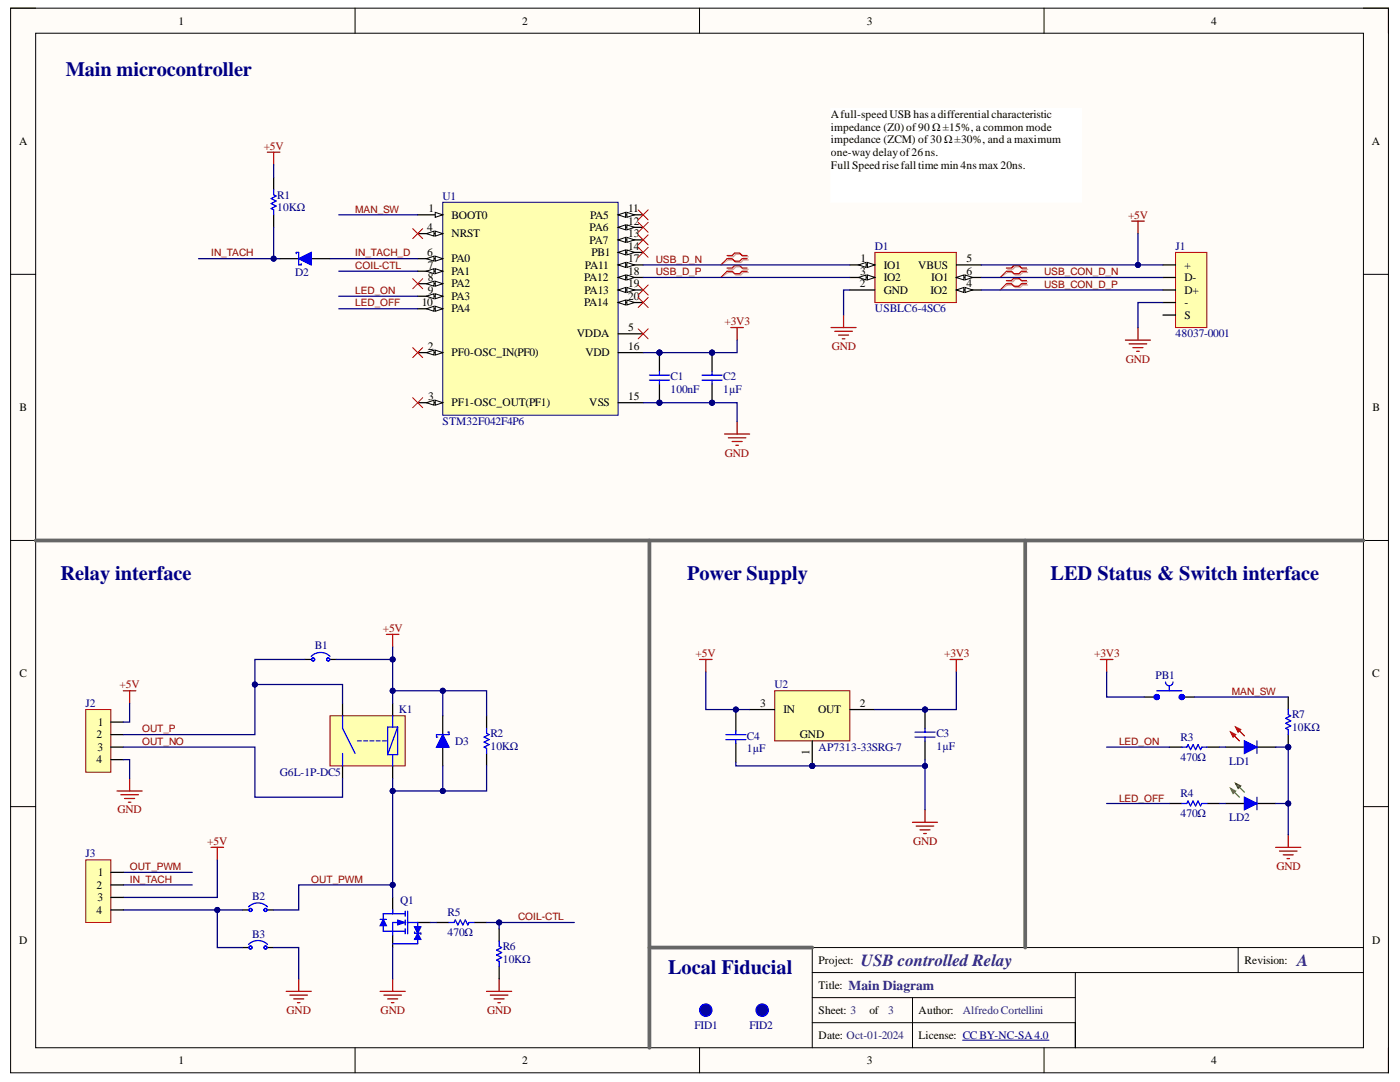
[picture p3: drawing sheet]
<svg xmlns="http://www.w3.org/2000/svg" width="279mm" height="216mm" viewBox="0 0 279 216" stroke-linecap="round" stroke-linejoin="round" font-family="sans-serif">
<defs><g id="words">
<g font-size="4.1" fill="#000080">
<text x="13.1" y="15.2">Main microcontroller</text>
<text x="12.1" y="115.7">Relay interface</text>
<text x="137.1" y="115.7">Power Supply</text>
<text x="209.6" y="115.7">LED Status &amp; Switch interface</text>
<text x="133.3" y="194.4">Local Fiducial</text>
</g>
<g font-size="3.4" fill="#351c75">
<text x="171.8" y="192.8">USB controlled Relay</text>
<text x="258.9" y="192.8">A</text>
</g>
<text font-size="2.7" fill="#351c75" x="169.4" y="197.5">Main Diagram</text>
<g font-size="2.3">
<text x="35.6" y="4.9">1</text>
<text x="104.2" y="4.9">2</text>
<text x="173" y="4.9">3</text>
<text x="241.7" y="4.9">4</text>
<text x="165.8" y="23.6">Afull-speedUSB hasadifferentialcharacteristic</text>
<text x="3.8" y="28.9">A</text>
<text x="165.8" y="26.1">i</text>
<text x="165.8" y="28.6">i</text>
<text x="166.5" y="26.1">mpedance (Z0) of90 Ω ±15%, a common mode</text>
<text x="166.5" y="28.6">mpedance (ZCM) of30 Ω ±30%, and a maximum</text>
<text x="273.8" y="28.9">A</text>
<text x="165.8" y="31.1">one-waydelayof26ns.</text>
<text x="165.8" y="33.7">FullSpeedrisefalltime min4nsmax20ns.</text>
<text x="85.3" y="46.1">4</text>
<text x="85.5" y="42.4">1</text>
<text x="90.1" y="43.6">BOOT0</text>
<text x="90.1" y="47.4">NRST</text>
<text x="117.7" y="46.1">PA6</text>
<text x="117.8" y="43.6">PA5</text>
<text x="125.4" y="42.4">11</text>
<text x="125.4" y="44.9">12</text>
<text x="125.4" y="47.4">13</text>
<text x="85.3" y="51.1">6</text>
<text x="85.4" y="53.6">7</text>
<text x="90.1" y="52.4">PA0</text>
<text x="116.7" y="53.6">PA11</text>
<text x="117.7" y="48.6">PA7</text>
<text x="118" y="51.1">PB1</text>
<text x="125.4" y="49.9">14</text>
<text x="125.4" y="52.4">17</text>
<text x="171.7" y="52.4">1</text>
<text x="176.4" y="53.6">IO1</text>
<text x="183.2" y="53.6">VBUS</text>
<text x="192.9" y="52.4">5</text>
<text x="236.4" y="53.6">+</text>
<text x="85.4" y="56.2">8</text>
<text x="85.4" y="58.6">9</text>
<text x="90.1" y="54.9">PA1</text>
<text x="90.1" y="57.3">PA2</text>
<text x="90.1" y="59.9">PA3</text>
<text x="116.6" y="56.2">PA12</text>
<text x="116.7" y="58.6">PA13</text>
<text x="125.4" y="54.9">18</text>
<text x="125.4" y="57.3">19</text>
<text x="125.4" y="59.9">20</text>
<text x="171.6" y="57.3">2</text>
<text x="171.7" y="54.9">3</text>
<text x="176.4" y="58.6">GND</text>
<text x="176.4" y="56.2">IO2</text>
<text x="185.7" y="58.6">IO2</text>
<text x="185.9" y="56.2">IO1</text>
<text x="192.9" y="54.9">6</text>
<text x="192.9" y="57.3">4</text>
<text x="236.4" y="56.2">D-</text>
<text x="236.4" y="58.6">D+</text>
<text x="84.2" y="61.2">10</text>
<text x="90.1" y="62.3">PA4</text>
<text x="116.6" y="61.2">PA14</text>
<text x="236.4" y="61.2">-</text>
<text x="236.4" y="63.6">S</text>
<text x="85.4" y="69.9">2</text>
<text x="90.1" y="71.1">PF0-OSC_IN(PF0)</text>
<text x="115.1" y="67.3">VDDA</text>
<text x="116.8" y="71.1">VDD</text>
<text x="125.4" y="69.9">16</text>
<text x="125.4" y="66.1">5</text>
<text x="3.9" y="82">B</text>
<text x="85.4" y="79.8">3</text>
<text x="90.1" y="81.1">PF1-OSC_OUT(PF1)</text>
<text x="117.6" y="81.1">VSS</text>
<text x="125.4" y="79.8">15</text>
<text x="273.9" y="82">B</text>
<text x="3.9" y="135.2">C</text>
<text x="273.8" y="135.2">C</text>
<text x="151.7" y="141.1">3</text>
<text x="156.3" y="142.3">IN</text>
<text x="163.3" y="142.3">OUT</text>
<text x="171.6" y="141.1">2</text>
<text x="19.3" y="147.3">2</text>
<text x="19.5" y="149.9">3</text>
<text x="19.5" y="144.9">1</text>
<text x="159.6" y="147.3">GND</text>
<text x="19.3" y="152.3">4</text>
<text x="161.6" y="150.7" transform="rotate(-90 161.6 150.7)">1</text>
<text x="19.3" y="177.4">2</text>
<text x="19.5" y="179.8">3</text>
<text x="19.5" y="174.8">1</text>
<text x="19.3" y="182.3">4</text>
<text x="3.8" y="188.3">D</text>
<text x="273.8" y="188.3">D</text>
<text x="163.4" y="197.3">Title:</text>
<text x="163.4" y="192.3">Project:</text>
<text x="248.4" y="192.3">Revision:</text>
<text x="163.4" y="202.3">Sheet: 3</text>
<text x="173.5" y="202.3">of</text>
<text x="183.3" y="202.3">Author:</text>
<text x="163.4" y="207.3">Date: Oct-01-2024</text>
<text x="183.3" y="207.3">License: CC BY-NC-SA4.0</text>
<text x="35.6" y="212.3">1</text>
<text x="104.2" y="212.3">2</text>
<text x="173" y="212.3">3</text>
<text x="241.7" y="212.3">4</text>
</g>
<g font-size="2.3" fill="#980000">
<text x="52.6" y="29.9">+5V</text>
<text x="225.1" y="43.6">+5V</text>
<text x="144.6" y="64.9">+3V3</text>
<text x="166" y="69.9">GND</text>
<text x="224.7" y="72.4">GND</text>
<text x="144.7" y="91.1">GND</text>
<text x="76.4" y="126.1">+5V</text>
<text x="138.8" y="131.1">+5V</text>
<text x="188.4" y="131.1">+3V3</text>
<text x="218.3" y="131.1">+3V3</text>
<text x="23.9" y="137.4">+5V</text>
<text x="23.4" y="162.3">GND</text>
<text x="41.4" y="168.6">+5V</text>
<text x="182.2" y="168.6">GND</text>
<text x="254.7" y="173.6">GND</text>
<text x="57.2" y="202.3">GND</text>
<text x="76" y="202.3">GND</text>
<text x="97.2" y="202.3">GND</text>
</g>
<g font-size="2.3" fill="#000080">
<text x="55.3" y="39.7">R1</text>
<text x="88.3" y="39.8">U1</text>
<text x="55.3" y="42.1">10KΩ</text>
<text x="174.6" y="49.9">D1</text>
<text x="234.6" y="49.9">J1</text>
<text x="58.9" y="55.1">D2</text>
<text x="174.6" y="62.3">USBLC6-4SC6</text>
<text x="234.6" y="67.3">48037-0001</text>
<text x="133.8" y="75.9">C1</text>
<text x="144.3" y="75.9">C2</text>
<text x="133.8" y="78.4">100nF</text>
<text x="144.3" y="78.4">1µF</text>
<text x="88.3" y="84.8">STM32F042F4P6</text>
<text x="62.9" y="129.6">B1</text>
<text x="154.6" y="137.4">U2</text>
<text x="230.6" y="135.6">PB1</text>
<text x="17.1" y="141.1">J2</text>
<text x="79.6" y="142.3">K1</text>
<text x="257.9" y="143.4">R7</text>
<text x="90.9" y="148.6">D3</text>
<text x="97.9" y="147.1">R2</text>
<text x="97.9" y="149.6">10KΩ</text>
<text x="149.1" y="147.6">C4</text>
<text x="163.4" y="149.9">AP7313-33SRG-7</text>
<text x="186.9" y="147.1">C3</text>
<text x="186.9" y="149.6">1µF</text>
<text x="235.6" y="147.8">R3</text>
<text x="257.9" y="145.8">10KΩ</text>
<text x="55.8" y="154.9">G6L-1P-DC5</text>
<text x="149.1" y="150.1">1µF</text>
<text x="235.6" y="151.8">470Ω</text>
<text x="245.3" y="152.6">LD1</text>
<text x="235.6" y="159.1">R4</text>
<text x="235.6" y="163.1">470Ω</text>
<text x="245.3" y="163.8">LD2</text>
<text x="17.1" y="171.1">J3</text>
<text x="50.3" y="179.6">B2</text>
<text x="79.9" y="180.3">Q1</text>
<text x="89.3" y="182.9">R5</text>
<text x="50.3" y="187.1">B3</text>
<text x="89.3" y="186.8">470Ω</text>
<text x="100.3" y="189.5">R6</text>
<text x="100.3" y="192.1">10KΩ</text>
<text x="138.6" y="205.4">FID1</text>
<text x="149.6" y="205.4">FID2</text>
</g>
<g font-size="2.3" fill="#351c75">
<text x="177.2" y="202.3">3</text>
<text x="192.1" y="202.3">AlfredoCortellini</text>
</g>
<g font-size="2" fill="#800000">
<text x="70.9" y="42.5">MAN_SW</text>
<text x="42.1" y="51.2">IN_TACH</text>
<text x="70.9" y="53.7">COIL-CTL</text>
<text x="70.9" y="51.2">IN_TACH_D</text>
<text x="130.9" y="52.4">USB_D_N</text>
<text x="70.9" y="58.7">LED_ON</text>
<text x="130.9" y="54.9">USB_D_P</text>
<text x="208.4" y="57.4">USB_CON_D_P</text>
<text x="208.4" y="54.9">USB_CON_D_N</text>
<text x="70.9" y="61.2">LED_OFF</text>
<text x="245.8" y="138.6">MAN_SW</text>
<text x="28.3" y="148.7">OUT_NO</text>
<text x="28.3" y="146.2">OUT_P</text>
<text x="223.3" y="148.7">LED_ON</text>
<text x="223.3" y="159.9">LED_OFF</text>
<text x="25.9" y="173.6">OUT_PWM</text>
<text x="25.9" y="176.2">IN_TACH</text>
<text x="62.1" y="176.2">OUT_PWM</text>
<text x="103.4" y="183.6">COIL-CTL</text>
</g>
</g></defs>
<path d="M2.1 1.6h275v212.5h-275z" fill-rule="evenodd" fill="#fffcf8"/>
<path d="M2.1 1.6h275v212.5h-275z" fill="none" stroke="#000" stroke-width=".2"/>
<path d="M7.1 6.6h265v202.5h-265z" fill-rule="evenodd" fill="#fffcf8"/>
<g fill="none" stroke="#000" stroke-width=".2">
<path d="M2.1 1.6h5M7.1 6.6h265v202.5h-265zM70.9 1.6v5M139.6 1.6v5M208.4 1.6v5M272.1 1.6h5v5M2.1 54.7h5M272.1 54.7h5M2.1 107.8h5M272.1 107.8h5M2.1 161h5M272.1 161h5"/>
<path d="M162.1 194.1h110M162.1 199.1h52.5M182.1 199.1v10M214.6 194.1v15M247.1 189.1v5M272.1 189.1h-110v20M70.9 209.1v5M139.6 209.1v5M162.1 204.1h52.5M208.4 209.1v5M277.1 209.1v5"/>
</g>
<path d="M192.1 207.6h17.3" fill="none" stroke="#000080" stroke-width=".2"/>
<circle cx="140.9" cy="201.6" r="1.25" fill="#0000bf"/>
<circle cx="140.9" cy="201.6" r="1.25" fill="none" stroke="#00f" stroke-width=".2"/>
<circle cx="152.1" cy="201.6" r="1.25" fill="#0000bf"/>
<circle cx="152.1" cy="201.6" r="1.25" fill="none" stroke="#00f" stroke-width=".2"/>
<path d="M65.9 142.8h15v10h-15z" fill-rule="evenodd" fill="#ffffb0"/>
<path d="M65.9 142.8h15v10h-15z" fill="none" stroke="#800000" stroke-width=".2"/>
<path d="M68.4 140.3v2.5M68.4 152.8v2.5M78.4 140.3v2.5M78.4 152.8v2.5M146.9 142.1v3.7M146.9 148.3v3.8" fill="none" stroke="#000" stroke-width=".25"/>
<g fill="none" stroke="#00f" stroke-width=".25">
<path d="M68.4 142.8v2.5l2.5 5M68.4 150.3v2.5M71.3 147.8h.8M72.6 147.8h.8M73.8 147.8h.8M75.1 147.8h.8M76.3 147.8h.8M78.4 142.8v2.3M78.4 150.6v2.2M79.4 145.1v5.5h-2M79.4 145.1h-2v5.5M79.4 145.1l-2 5.5"/>
<path d="M144.9 146.6h4M144.9 147.6h4M146.9 145.8v.8M146.9 147.6v.7"/>
</g>
<circle cx="162.1" cy="152.8" r=".5" fill="#000080"/>
<circle cx="162.1" cy="152.8" r=".5" fill="none" stroke="#000080" stroke-width=".2"/>
<path d="M154.6 137.8h15v10h-15z" fill-rule="evenodd" fill="#ffffb0"/>
<path d="M154.6 137.8h15v10h-15z" fill="none" stroke="#800000" stroke-width=".2"/>
<path d="M149.6 141.6h5M162.1 147.8v5" fill="none" stroke="#000" stroke-width=".25"/>
<circle cx="162.1" cy="152.8" r=".5" fill="#000080"/>
<circle cx="162.1" cy="152.8" r=".5" fill="none" stroke="#000080" stroke-width=".2"/>
<path d="M169.6 141.6h5" fill="none" stroke="#000" stroke-width=".25"/>
<path d="M182.1 164.1h5M182.8 164.8h3.6M183.6 165.6h2M184.4 166.3h.5M184.6 161.6v2.5" fill="none" stroke="#980000" stroke-width=".25"/>
<circle cx="184.6" cy="141.6" r=".5" fill="#000080"/>
<circle cx="184.6" cy="141.6" r=".5" fill="none" stroke="#000080" stroke-width=".2"/>
<path d="M184.6 141.6v3.7M184.6 147.8v3.8" fill="none" stroke="#000" stroke-width=".25"/>
<circle cx="184.6" cy="141.6" r=".5" fill="#000080"/>
<circle cx="184.6" cy="141.6" r=".5" fill="none" stroke="#000080" stroke-width=".2"/>
<path d="M230.8 137.8h5.1M232.6 136.1a.75 .75 0 0 0 .8 .7 .75 .75 0 0 0 .7-.7M233.4 136.8v1M182.6 146.1h4M182.6 147.1h4M184.6 145.3v.8M184.6 147.1v.7" fill="none" stroke="#00f" stroke-width=".25"/>
<g fill="none" stroke="#980000" stroke-width=".25">
<path d="M77.1 126.6h2.5M78.4 126.6v2.5M139.6 131.6h2.5M140.9 131.6v2.5M189.6 131.6h2.5M190.9 131.6v2.5M219.6 131.6h2.5M220.9 131.6v2.5M254.6 169.1h5M255.4 169.8h3.5M256.1 170.6h2M256.9 171.3h.4"/>
<path d="M257.1 166.6v2.5M75.9 197.8h5M76.6 198.6h3.5M77.4 199.3h2M78.4 195.3v2.5M78.1 200.1h.5"/>
</g>
<path d="M228.4 139.1h2.4M235.9 139.1h2.4" fill="none" stroke="#000" stroke-width=".25"/>
<g fill="none" stroke="#00f" stroke-width=".75">
<circle cx="230.8" cy="139.1" r=".25"/>
<circle cx="230.9" cy="139.1" r=".25"/>
<circle cx="235.8" cy="139.1" r=".25"/>
<circle cx="235.9" cy="139.1" r=".25"/>
</g>
<path d="M7.1 107.8h265M129.6 107.8v101.3M204.6 107.8v81.3M129.6 189.1h32.5" fill="none" stroke="#666" stroke-width=".75"/>
<path d="M17.1 141.6h5v12.5h-5z" fill-rule="evenodd" fill="#ffffb0"/>
<path d="M17.1 141.6h5v12.5h-5z" fill="none" stroke="#800000" stroke-width=".2"/>
<path d="M22.1 144.1h2.5M22.1 146.6h2.5M22.1 149.1h2.5M22.1 151.6h2.5" fill="none" stroke="#000" stroke-width=".25"/>
<path d="M23.4 157.8h5M24.1 158.6h3.5M24.9 159.3h2M25.9 155.3v2.5M25.6 160.1h.5" fill="none" stroke="#980000" stroke-width=".25"/>
<circle cx="131.6" cy="80.4" r=".5" fill="#000080"/>
<circle cx="131.6" cy="80.4" r=".5" fill="none" stroke="#000080" stroke-width=".2"/>
<circle cx="131.6" cy="70.4" r=".5" fill="#000080"/>
<circle cx="131.6" cy="70.4" r=".5" fill="none" stroke="#000080" stroke-width=".2"/>
<path d="M131.6 76.6v3.8" fill="none" stroke="#000" stroke-width=".25"/>
<circle cx="131.6" cy="80.4" r=".5" fill="#000080"/>
<circle cx="131.6" cy="80.4" r=".5" fill="none" stroke="#000080" stroke-width=".2"/>
<path d="M131.6 70.4v3.7" fill="none" stroke="#000" stroke-width=".25"/>
<circle cx="131.6" cy="70.4" r=".5" fill="#000080"/>
<circle cx="131.6" cy="70.4" r=".5" fill="none" stroke="#000080" stroke-width=".2"/>
<path d="M129.6 74.9h4M129.6 75.9h4M131.6 74.1v.8M131.6 75.9v.7" fill="none" stroke="#00f" stroke-width=".25"/>
<g fill="none" stroke="#980000" stroke-width=".25">
<path d="M225.8 44.1h2.6M227.1 44.1v2.5M145.9 65.4h2.5M147.1 65.4v2.5M224.6 67.9h5M225.4 68.6h3.5M226.1 69.4h2M226.9 70.1h.4M227.1 65.4v2.5M144.6 86.6h5M145.4 87.4h3.5M146.1 88.1h2"/>
<path d="M146.9 88.8h.5M147.1 84.1v2.5"/>
</g>
<path d="M88.4 40.4h35v42.5h-35z" fill-rule="evenodd" fill="#ffffb0"/>
<path d="M88.4 40.4h35v42.5h-35z" fill="none" stroke="#000080" stroke-width=".2"/>
<path d="M83.4 42.9h5" fill="none" stroke="#000" stroke-width=".25"/>
<path d="M86.9 42.4l1.5 .5-1.5 .5z" fill="#f8fcff"/>
<path d="M86.9 42.4l1.5 .5-1.5 .5z" fill="none" stroke="#000" stroke-width=".2"/>
<path d="M83.4 70.4h5" fill="none" stroke="#000" stroke-width=".25"/>
<path d="M86.9 69.9l1.5 .5-1.5 .5z" fill="#f8fcff"/>
<path d="M86.9 69.9l1.5 .5-1.5 .5z" fill="none" stroke="#000" stroke-width=".2"/>
<path d="M85.1 70.4l1.5-.5v1z" fill="#f8fcff"/>
<path d="M85.1 70.4l1.5-.5v1z" fill="none" stroke="#000" stroke-width=".2"/>
<path d="M83.4 80.4h5" fill="none" stroke="#000" stroke-width=".25"/>
<path d="M86.9 79.9l1.5 .5-1.5 .5z" fill="#f8fcff"/>
<path d="M86.9 79.9l1.5 .5-1.5 .5z" fill="none" stroke="#000" stroke-width=".2"/>
<path d="M85.1 80.4l1.5-.5v1z" fill="#f8fcff"/>
<path d="M85.1 80.4l1.5-.5v1z" fill="none" stroke="#000" stroke-width=".2"/>
<path d="M83.4 46.6h5" fill="none" stroke="#000" stroke-width=".25"/>
<path d="M86.9 46.1l1.5 .5-1.5 .5z" fill="#f8fcff"/>
<path d="M86.9 46.1l1.5 .5-1.5 .5z" fill="none" stroke="#000" stroke-width=".2"/>
<path d="M85.1 46.6l1.5-.5v1z" fill="#f8fcff"/>
<path d="M85.1 46.6l1.5-.5v1z" fill="none" stroke="#000" stroke-width=".2"/>
<path d="M83.4 51.6h5" fill="none" stroke="#000" stroke-width=".25"/>
<path d="M86.9 51.1l1.5 .5-1.5 .5z" fill="#f8fcff"/>
<path d="M86.9 51.1l1.5 .5-1.5 .5z" fill="none" stroke="#000" stroke-width=".2"/>
<path d="M85.1 51.6l1.5-.5v1z" fill="#f8fcff"/>
<path d="M85.1 51.6l1.5-.5v1z" fill="none" stroke="#000" stroke-width=".2"/>
<path d="M83.4 54.1h5" fill="none" stroke="#000" stroke-width=".25"/>
<path d="M86.9 53.6l1.5 .5-1.5 .5z" fill="#f8fcff"/>
<path d="M86.9 53.6l1.5 .5-1.5 .5z" fill="none" stroke="#000" stroke-width=".2"/>
<path d="M85.1 54.1l1.5-.5v1z" fill="#f8fcff"/>
<path d="M85.1 54.1l1.5-.5v1z" fill="none" stroke="#000" stroke-width=".2"/>
<path d="M83.4 56.6h5" fill="none" stroke="#000" stroke-width=".25"/>
<path d="M86.9 56.1l1.5 .5-1.5 .5z" fill="#f8fcff"/>
<path d="M86.9 56.1l1.5 .5-1.5 .5z" fill="none" stroke="#000" stroke-width=".2"/>
<path d="M85.1 56.6l1.5-.5v1z" fill="#f8fcff"/>
<path d="M85.1 56.6l1.5-.5v1z" fill="none" stroke="#000" stroke-width=".2"/>
<path d="M83.4 59.1h5" fill="none" stroke="#000" stroke-width=".25"/>
<path d="M86.9 58.6l1.5 .5-1.5 .5z" fill="#f8fcff"/>
<path d="M86.9 58.6l1.5 .5-1.5 .5z" fill="none" stroke="#000" stroke-width=".2"/>
<path d="M85.1 59.1l1.5-.5v1z" fill="#f8fcff"/>
<path d="M85.1 59.1l1.5-.5v1z" fill="none" stroke="#000" stroke-width=".2"/>
<path d="M83.4 61.6h5" fill="none" stroke="#000" stroke-width=".25"/>
<path d="M86.9 61.1l1.5 .5-1.5 .5z" fill="#f8fcff"/>
<path d="M86.9 61.1l1.5 .5-1.5 .5z" fill="none" stroke="#000" stroke-width=".2"/>
<path d="M85.1 61.6l1.5-.5v1z" fill="#f8fcff"/>
<path d="M85.1 61.6l1.5-.5v1z" fill="none" stroke="#000" stroke-width=".2"/>
<path d="M123.4 42.9h5M123.4 70.4h5M123.4 66.6h5" fill="none" stroke="#000" stroke-width=".25"/>
<path d="M123.4 42.9l1.5-.5v1z" fill="#f8fcff"/>
<path d="M123.4 42.9l1.5-.5v1z" fill="none" stroke="#000" stroke-width=".2"/>
<path d="M125.1 42.4l1.5 .5-1.5 .5z" fill="#f8fcff"/>
<path d="M125.1 42.4l1.5 .5-1.5 .5z" fill="none" stroke="#000" stroke-width=".2"/>
<path d="M123.4 45.4h5" fill="none" stroke="#000" stroke-width=".25"/>
<path d="M123.4 45.4l1.5-.5v1z" fill="#f8fcff"/>
<path d="M123.4 45.4l1.5-.5v1z" fill="none" stroke="#000" stroke-width=".2"/>
<path d="M125.1 44.9l1.5 .5-1.5 .5z" fill="#f8fcff"/>
<path d="M125.1 44.9l1.5 .5-1.5 .5z" fill="none" stroke="#000" stroke-width=".2"/>
<path d="M123.4 47.9h5" fill="none" stroke="#000" stroke-width=".25"/>
<path d="M123.4 47.9l1.5-.5v1z" fill="#f8fcff"/>
<path d="M123.4 47.9l1.5-.5v1z" fill="none" stroke="#000" stroke-width=".2"/>
<path d="M125.1 47.4l1.5 .5-1.5 .5z" fill="#f8fcff"/>
<path d="M125.1 47.4l1.5 .5-1.5 .5z" fill="none" stroke="#000" stroke-width=".2"/>
<path d="M123.4 50.4h5" fill="none" stroke="#000" stroke-width=".25"/>
<path d="M123.4 50.4l1.5-.5v1z" fill="#f8fcff"/>
<path d="M123.4 50.4l1.5-.5v1z" fill="none" stroke="#000" stroke-width=".2"/>
<path d="M125.1 49.9l1.5 .5-1.5 .5z" fill="#f8fcff"/>
<path d="M125.1 49.9l1.5 .5-1.5 .5z" fill="none" stroke="#000" stroke-width=".2"/>
<path d="M123.4 52.9h5" fill="none" stroke="#000" stroke-width=".25"/>
<path d="M123.4 52.9l1.5-.5v1z" fill="#f8fcff"/>
<path d="M123.4 52.9l1.5-.5v1z" fill="none" stroke="#000" stroke-width=".2"/>
<path d="M125.1 52.4l1.5 .5-1.5 .5z" fill="#f8fcff"/>
<path d="M125.1 52.4l1.5 .5-1.5 .5z" fill="none" stroke="#000" stroke-width=".2"/>
<path d="M123.4 55.4h5" fill="none" stroke="#000" stroke-width=".25"/>
<path d="M123.4 55.4l1.5-.5v1z" fill="#f8fcff"/>
<path d="M123.4 55.4l1.5-.5v1z" fill="none" stroke="#000" stroke-width=".2"/>
<path d="M125.1 54.9l1.5 .5-1.5 .5z" fill="#f8fcff"/>
<path d="M125.1 54.9l1.5 .5-1.5 .5z" fill="none" stroke="#000" stroke-width=".2"/>
<path d="M123.4 57.9h5" fill="none" stroke="#000" stroke-width=".25"/>
<path d="M123.4 57.9l1.5-.5v1z" fill="#f8fcff"/>
<path d="M123.4 57.9l1.5-.5v1z" fill="none" stroke="#000" stroke-width=".2"/>
<path d="M125.1 57.4l1.5 .5-1.5 .5z" fill="#f8fcff"/>
<path d="M125.1 57.4l1.5 .5-1.5 .5z" fill="none" stroke="#000" stroke-width=".2"/>
<path d="M123.4 60.4h5" fill="none" stroke="#000" stroke-width=".25"/>
<path d="M123.4 60.4l1.5-.5v1z" fill="#f8fcff"/>
<path d="M123.4 60.4l1.5-.5v1z" fill="none" stroke="#000" stroke-width=".2"/>
<path d="M125.1 59.9l1.5 .5-1.5 .5z" fill="#f8fcff"/>
<path d="M125.1 59.9l1.5 .5-1.5 .5z" fill="none" stroke="#000" stroke-width=".2"/>
<path d="M123.4 80.4h5" fill="none" stroke="#000" stroke-width=".25"/>
<g fill="none" stroke="#f00" stroke-width=".2">
<path d="M82.4 45.6l2 2M82.4 55.6l2 2M84.4 45.6l-2 2M84.4 55.6l-2 2M127.4 59.4l2 2M127.4 56.9l2 2M127.4 49.4l2 2M127.4 46.9l2 2M127.4 41.9l2 2M127.4 44.4l2 2M129.4 59.4l-2 2M129.4 56.9l-2 2"/>
<path d="M129.4 49.4l-2 2M129.4 46.9l-2 2M129.4 41.9l-2 2M129.4 44.4l-2 2M82.4 79.4l2 2M82.4 69.4l2 2M84.4 79.4l-2 2M84.4 69.4l-2 2M127.4 65.6l2 2M129.4 65.6l-2 2"/>
</g>
<path d="M165.9 65.4h5M166.6 66.1h3.5M167.4 66.9h2M168.1 67.6h.5M168.4 62.9v2.5" fill="none" stroke="#980000" stroke-width=".25"/>
<path d="M245.6 157.3l1.7 1.8M246.6 156.3l1.8 1.8" fill="none" stroke="#3c3" stroke-width=".25"/>
<path d="M246.6 156.3l1 .5-.5 .5z" fill="#3c3"/>
<path d="M246.6 156.3l1 .5-.5 .5z" fill="none" stroke="#0c0" stroke-width=".25"/>
<path d="M245.6 157.3l1 .5-.5 .5z" fill="#3c3"/>
<path d="M245.6 157.3l1 .5-.5 .5z" fill="none" stroke="#3c3" stroke-width=".25"/>
<path d="M244.6 160.3h3.8M250.8 160.3h3.8" fill="none" stroke="#000" stroke-width=".25"/>
<path d="M248.4 159.1l2.4 1.2-2.4 1.3z" fill="#00f"/>
<path d="M248.4 159.1l2.4 1.2-2.4 1.3zM250.8 159.1v2.5" fill="none" stroke="#00f" stroke-width=".25"/>
<path d="M244.6 149.1h3.8M250.8 149.1h3.8" fill="none" stroke="#000" stroke-width=".25"/>
<path d="M248.4 147.8l2.4 1.3-2.4 1.2z" fill="#00f"/>
<path d="M248.4 147.8l2.4 1.3-2.4 1.2zM250.8 147.8v2.5" fill="none" stroke="#00f" stroke-width=".25"/>
<path d="M245.6 146.1l1.7 1.7M246.6 145.1l1.8 1.7" fill="none" stroke="#f00" stroke-width=".25"/>
<path d="M246.6 145.1l1 .5-.5 .5z" fill="#f00"/>
<path d="M246.6 145.1l1 .5-.5 .5z" fill="none" stroke="#f00" stroke-width=".25"/>
<path d="M245.6 146.1l1 .5-.5 .5z" fill="#f00"/>
<path d="M245.6 146.1l1 .5-.5 .5z" fill="none" stroke="#f00" stroke-width=".25"/>
<path d="M174.6 50.4h16.3v10h-16.3z" fill-rule="evenodd" fill="#ffffb0"/>
<path d="M174.6 50.4h16.3v10h-16.3z" fill="none" stroke="#800000" stroke-width=".2"/>
<path d="M169.6 52.9h5" fill="none" stroke="#000" stroke-width=".25"/>
<path d="M173.1 52.4l1.5 .5-1.5 .5z" fill="#f8fcff"/>
<path d="M173.1 52.4l1.5 .5-1.5 .5z" fill="none" stroke="#000" stroke-width=".2"/>
<path d="M171.4 52.9l1.5-.5v1z" fill="#f8fcff"/>
<path d="M171.4 52.9l1.5-.5v1z" fill="none" stroke="#000" stroke-width=".2"/>
<path d="M190.9 55.4h5" fill="none" stroke="#000" stroke-width=".25"/>
<path d="M190.9 55.4l1.5-.5v1z" fill="#f8fcff"/>
<path d="M190.9 55.4l1.5-.5v1z" fill="none" stroke="#000" stroke-width=".2"/>
<path d="M192.6 54.9l1.5 .5-1.5 .5z" fill="#f8fcff"/>
<path d="M192.6 54.9l1.5 .5-1.5 .5z" fill="none" stroke="#000" stroke-width=".2"/>
<path d="M169.6 57.9h5M169.6 55.4h5M190.9 52.9h5" fill="none" stroke="#000" stroke-width=".25"/>
<path d="M173.1 54.9l1.5 .5-1.5 .5z" fill="#f8fcff"/>
<path d="M173.1 54.9l1.5 .5-1.5 .5z" fill="none" stroke="#000" stroke-width=".2"/>
<path d="M171.4 55.4l1.5-.5v1z" fill="#f8fcff"/>
<path d="M171.4 55.4l1.5-.5v1z" fill="none" stroke="#000" stroke-width=".2"/>
<path d="M190.9 57.9h5" fill="none" stroke="#000" stroke-width=".25"/>
<path d="M190.9 57.9l1.5-.5v1z" fill="#f8fcff"/>
<path d="M190.9 57.9l1.5-.5v1z" fill="none" stroke="#000" stroke-width=".2"/>
<path d="M192.6 57.4l1.5 .5-1.5 .5z" fill="#f8fcff"/>
<path d="M192.6 57.4l1.5 .5-1.5 .5z" fill="none" stroke="#000" stroke-width=".2"/>
<path d="M234.6 50.4h6.3v15h-6.3z" fill-rule="evenodd" fill="#ffffb0"/>
<path d="M234.6 50.4h6.3v15h-6.3z" fill="none" stroke="#800000" stroke-width=".2"/>
<path d="M232.1 52.9h2.5M232.1 55.4h2.5M232.1 57.9h2.5M232.1 60.4h2.5M232.1 62.9h2.5" fill="none" stroke="#000" stroke-width=".25"/>
<path d="M145.4 51.2h1l.5-.5h1l.5 .5h1M145.4 51.9h1l.5 .5h1l.5-.5h1M145.4 53.7h1l.5-.5h1l.5 .5h1M145.4 54.4h1l.5 .5h1l.5-.5h1M201.1 53.7h1l.5-.5h1l.5 .5h1M201.1 54.4h1l.5 .5h1l.5-.5h1M201.1 56.2h1l.5-.5h1l.5 .5h1M201.1 56.9h1l.5 .5h1l.5-.5h1" fill="none" stroke="#d0a19e" stroke-width=".25"/>
<path d="M145.4 51.9l-1.5 1M145.4 54.4l-1.5 1M201.1 54.4l-1.5 1M201.1 56.9l-1.5 1" fill="none" stroke="#d0a19e" stroke-width=".2"/>
<path d="M145.1 51h1l.5-.5h1l.5 .5h1M145.1 51.6h1l.5 .5h1l.5-.5h1M145.1 53.5h1l.5-.5h1l.5 .5h1M145.1 54.1h1l.5 .5h1l.5-.5h1M200.8 53.5h1.1l.4-.5h1.1l.5 .5h1M200.8 54.1h1.1l.4 .5h1.1l.5-.5h1M200.8 56h1.1l.4-.5h1.1l.5 .5h1M200.8 56.6h1.1l.4 .5h1.1l.5-.5h1" fill="none" stroke="#f00" stroke-width=".25"/>
<path d="M145.1 51.6l-1.2 1.3M145.1 54.1l-1.2 1.3M200.8 54.1l-1.2 1.3M200.8 56.6l-1.2 1.3" fill="none" stroke="#f00" stroke-width=".2"/>
<path d="M165.9 21.6h50v18.8h-50z" fill-rule="evenodd" fill="#fff"/>
<path d="M165.9 21.6h50v18.8h-50z" fill="none" stroke="#fff" stroke-width=".2"/>
<circle cx="142.1" cy="80.4" r=".5" fill="#000080"/>
<circle cx="142.1" cy="80.4" r=".5" fill="none" stroke="#000080" stroke-width=".2"/>
<circle cx="142.1" cy="70.4" r=".5" fill="#000080"/>
<circle cx="142.1" cy="70.4" r=".5" fill="none" stroke="#000080" stroke-width=".2"/>
<path d="M142.1 76.6v3.8" fill="none" stroke="#000" stroke-width=".25"/>
<circle cx="142.1" cy="80.4" r=".5" fill="#000080"/>
<circle cx="142.1" cy="80.4" r=".5" fill="none" stroke="#000080" stroke-width=".2"/>
<path d="M142.1 70.4v3.7" fill="none" stroke="#000" stroke-width=".25"/>
<circle cx="142.1" cy="70.4" r=".5" fill="#000080"/>
<circle cx="142.1" cy="70.4" r=".5" fill="none" stroke="#000080" stroke-width=".2"/>
<path d="M140.1 74.9h4M140.1 75.9h4M142.1 74.1v.8M142.1 75.9v.7" fill="none" stroke="#00f" stroke-width=".25"/>
<path d="M97.1 197.8h5M97.9 198.6h3.5M98.6 199.3h2M99.6 195.3v2.5M99.4 200.1h.5" fill="none" stroke="#980000" stroke-width=".25"/>
<path d="M88.4 142.8v3.8M88.4 149.1v3.7" fill="none" stroke="#000" stroke-width=".25"/>
<path d="M88.4 146.6l1.2 2.5h-2.5z" fill="#00f"/>
<g fill="none" stroke="#00f" stroke-width=".25">
<path d="M62.1 131a2.65 2.65 0 0 1 3.8 0M88.4 146.6l1.2 2.5h-2.5zM89.4 146.1h.2v.5h-2.5v.5h.3M235.9 149.1h.9l.3-.5 .5 1 .5-1 .5 1 .5-1 .5 1 .2-.5h1.1M235.9 160.3h.9l.3-.5 .5 1 .5-1 .5 1 .5-1 .5 1 .2-.5h1.1M78.4 182.3h2.5M78.4 185.8h2.5M80.9 184.1h-2.5v2.5M80.9 181.8v1M80.9 183.6v1M80.9 185.3v1M81.4 184.1h2"/>
<path d="M81.4 181.8v4.5M89.6 184.1h1l.3-.5 .5 1 .5-1 .5 1 .5-1 .5 1 .2-.5h1"/>
<circle cx="62.5" cy="131.6" r=".3"/>
<circle cx="65.5" cy="131.6" r=".3"/>
</g>
<path d="M60.9 131.6h1.2M65.9 131.6h1.2M233.4 149.1h2.5M240.9 149.1h2.4M78.4 179.1v2.5M233.4 160.3h2.5M240.9 160.3h2.4M78.4 186.6v2.5M83.4 184.1h2.5M87.1 184.1h2.5M94.6 184.1h2.5" fill="none" stroke="#000" stroke-width=".25"/>
<path d="M79.4 183.6l1.5 .5-1.5 .5z" fill="#00f"/>
<path d="M79.4 183.6l1.5 .5-1.5 .5z" fill="none" stroke="#00f" stroke-width=".2"/>
<path d="M78.4 181.6v.7" fill="none" stroke="#00f" stroke-width=".25"/>
<path d="M76.5 183.4l.6 1.3h-1.2z" fill="#00f"/>
<path d="M75.9 183.4h1.2M76.5 183.4l.6 1.3h-1.2zM76.5 184.7v1.1h1.9M78.4 182.3h-1.9v1.1M83.4 184.1v1" fill="none" stroke="#00f" stroke-width=".25"/>
<path d="M83.4 186.2l.6 1.2h-1.3z" fill="#00f"/>
<path d="M82.7 186.2h1.3M83.4 186.2l.6 1.2h-1.3zM83.4 187.4v.9" fill="none" stroke="#00f" stroke-width=".25"/>
<path d="M82.7 184.9h1.3l-.6 1.3z" fill="#00f"/>
<path d="M78.4 188.3h5M82.7 184.9h1.3l-.6 1.3zM82.7 185.9v.3M84 186.2v.2" fill="none" stroke="#00f" stroke-width=".25"/>
<path d="M55.9 51.6h3.7M62.1 51.6h3.8" fill="none" stroke="#000" stroke-width=".25"/>
<path d="M59.6 51.6l2.5-1.2v2.5z" fill="#00f"/>
<g fill="none" stroke="#00f" stroke-width=".25">
<path d="M54.6 37.9v1l.5 .2-1 .5 1 .5-1 .5 1 .5-1 .5 .5 .3v1M59.1 50.6v-.2h.5v2.5h.5v-.3M59.6 51.6l2.5-1.2v2.5zM49.6 188.4a2.67 2.67 0 0 1 3.8 0M49.6 180.9a2.66 2.66 0 0 1 3.8 0M99.6 187.8v1l.5 .3-1 .5 1 .5-1 .5 1 .5-1 .5 .5 .2v1"/>
<circle cx="50" cy="181.6" r=".3"/>
<circle cx="50" cy="189.1" r=".3"/>
<circle cx="53" cy="189.1" r=".3"/>
<circle cx="53" cy="181.6" r=".3"/>
</g>
<path d="M53.4 30.4h2.5M54.6 30.4v2.5M24.6 137.8h2.5M25.9 137.8v2.5M42.1 169.1h2.5M43.4 169.1v2.5M57.1 197.8h5M57.9 198.6h3.5M58.6 199.3h2M59.6 195.3v2.5M59.4 200.1h.5" fill="none" stroke="#980000" stroke-width=".25"/>
<path d="M54.6 35.4v2.5M54.6 42.9v2.5M48.4 189.1h1.2M48.4 181.6h1.2M53.4 189.1h1.2M53.4 181.6h1.2M99.6 185.3v2.5M99.6 192.8v2.5" fill="none" stroke="#000" stroke-width=".25"/>
<path d="M146.9 152.1v.7h15.2" fill="none" stroke="#000080" stroke-width=".25"/>
<circle cx="162.1" cy="152.8" r=".5" fill="#000080"/>
<circle cx="162.1" cy="152.8" r=".5" fill="none" stroke="#000080" stroke-width=".2"/>
<path d="M128.4 70.4h3.2M238.3 139.1h18.8M24.6 151.6h1.3v3.7M220.9 149.1h12.5M220.9 160.3h12.5" fill="none" stroke="#000080" stroke-width=".25"/>
<circle cx="131.6" cy="70.4" r=".5" fill="#000080"/>
<circle cx="131.6" cy="70.4" r=".5" fill="none" stroke="#000080" stroke-width=".2"/>
<path d="M128.4 80.4h18.7v3.7" fill="none" stroke="#000080" stroke-width=".25"/>
<circle cx="131.6" cy="80.4" r=".5" fill="#000080"/>
<circle cx="131.6" cy="80.4" r=".5" fill="none" stroke="#000080" stroke-width=".2"/>
<circle cx="142.1" cy="80.4" r=".5" fill="#000080"/>
<circle cx="142.1" cy="80.4" r=".5" fill="none" stroke="#000080" stroke-width=".2"/>
<path d="M147.1 67.9v2.5h-15.5" fill="none" stroke="#000080" stroke-width=".25"/>
<circle cx="131.6" cy="70.4" r=".5" fill="#000080"/>
<circle cx="131.6" cy="70.4" r=".5" fill="none" stroke="#000080" stroke-width=".2"/>
<circle cx="142.1" cy="70.4" r=".5" fill="#000080"/>
<circle cx="142.1" cy="70.4" r=".5" fill="none" stroke="#000080" stroke-width=".2"/>
<path d="M65.9 51.6h17.5M67.6 42.9h15.8M128.4 55.4h41.2M128.4 52.9h41.2M227.1 46.6v6.3" fill="none" stroke="#000080" stroke-width=".25"/>
<circle cx="227.1" cy="52.9" r=".5" fill="#000080"/>
<circle cx="227.1" cy="52.9" r=".5" fill="none" stroke="#000080" stroke-width=".2"/>
<path d="M140.9 134.1v7.5h8.7" fill="none" stroke="#000080" stroke-width=".25"/>
<circle cx="146.9" cy="141.6" r=".5" fill="#000080"/>
<circle cx="146.9" cy="141.6" r=".5" fill="none" stroke="#000080" stroke-width=".2"/>
<path d="M169.6 57.9h-1.2v5M146.9 141.6v.5" fill="none" stroke="#000080" stroke-width=".25"/>
<circle cx="146.9" cy="141.6" r=".5" fill="#000080"/>
<circle cx="146.9" cy="141.6" r=".5" fill="none" stroke="#000080" stroke-width=".2"/>
<path d="M220.9 134.1v5h7.5M243.3 160.3h1.3M254.6 160.3h2.5" fill="none" stroke="#000080" stroke-width=".25"/>
<circle cx="257.1" cy="160.3" r=".5" fill="#000080"/>
<circle cx="257.1" cy="160.3" r=".5" fill="none" stroke="#000080" stroke-width=".2"/>
<path d="M190.9 134.1v7.5h-16.3M243.3 149.1h1.3" fill="none" stroke="#000080" stroke-width=".25"/>
<circle cx="184.6" cy="141.6" r=".5" fill="#000080"/>
<circle cx="184.6" cy="141.6" r=".5" fill="none" stroke="#000080" stroke-width=".2"/>
<path d="M184.6 151.6v1.2h-22.5" fill="none" stroke="#000080" stroke-width=".25"/>
<circle cx="162.1" cy="152.8" r=".5" fill="#000080"/>
<circle cx="162.1" cy="152.8" r=".5" fill="none" stroke="#000080" stroke-width=".2"/>
<circle cx="184.6" cy="152.8" r=".5" fill="#000080"/>
<circle cx="184.6" cy="152.8" r=".5" fill="none" stroke="#000080" stroke-width=".2"/>
<path d="M184.6 152.8v8.8" fill="none" stroke="#000080" stroke-width=".25"/>
<circle cx="184.6" cy="152.8" r=".5" fill="#000080"/>
<circle cx="184.6" cy="152.8" r=".5" fill="none" stroke="#000080" stroke-width=".2"/>
<path d="M67.6 59.1h15.8M195.9 57.9h36.2M195.9 55.4h36.2M67.6 61.6h15.8M232.1 60.4h-5v5M78.4 137.8h10v5" fill="none" stroke="#000080" stroke-width=".25"/>
<circle cx="78.4" cy="137.8" r=".5" fill="#000080"/>
<circle cx="78.4" cy="137.8" r=".5" fill="none" stroke="#000080" stroke-width=".2"/>
<circle cx="88.4" cy="137.8" r=".5" fill="#000080"/>
<circle cx="88.4" cy="137.8" r=".5" fill="none" stroke="#000080" stroke-width=".2"/>
<path d="M88.4 152.8v5h-10" fill="none" stroke="#000080" stroke-width=".25"/>
<circle cx="88.4" cy="157.8" r=".5" fill="#000080"/>
<circle cx="88.4" cy="157.8" r=".5" fill="none" stroke="#000080" stroke-width=".2"/>
<circle cx="78.4" cy="157.8" r=".5" fill="#000080"/>
<circle cx="78.4" cy="157.8" r=".5" fill="none" stroke="#000080" stroke-width=".2"/>
<path d="M254.6 149.1h2.5v17.5" fill="none" stroke="#000080" stroke-width=".25"/>
<circle cx="257.1" cy="149.1" r=".5" fill="#000080"/>
<circle cx="257.1" cy="149.1" r=".5" fill="none" stroke="#000080" stroke-width=".2"/>
<circle cx="257.1" cy="160.3" r=".5" fill="#000080"/>
<circle cx="257.1" cy="160.3" r=".5" fill="none" stroke="#000080" stroke-width=".2"/>
<path d="M67.6 54.1h15.8M24.6 149.1h26.3v10h17.5v-3.8M68.4 140.3v-3.7h-17.5v10h-26.3" fill="none" stroke="#000080" stroke-width=".25"/>
<circle cx="50.9" cy="136.6" r=".5" fill="#000080"/>
<circle cx="50.9" cy="136.6" r=".5" fill="none" stroke="#000080" stroke-width=".2"/>
<path d="M60.9 131.6h-10v5M78.4 189.1v6.2" fill="none" stroke="#000080" stroke-width=".25"/>
<circle cx="50.9" cy="136.6" r=".5" fill="#000080"/>
<circle cx="50.9" cy="136.6" r=".5" fill="none" stroke="#000080" stroke-width=".2"/>
<path d="M67.1 131.6h11.3" fill="none" stroke="#000080" stroke-width=".25"/>
<circle cx="78.4" cy="131.6" r=".5" fill="#000080"/>
<circle cx="78.4" cy="131.6" r=".5" fill="none" stroke="#000080" stroke-width=".2"/>
<path d="M195.9 52.9h36.2" fill="none" stroke="#000080" stroke-width=".25"/>
<circle cx="227.1" cy="52.9" r=".5" fill="#000080"/>
<circle cx="227.1" cy="52.9" r=".5" fill="none" stroke="#000080" stroke-width=".2"/>
<path d="M39.6 51.6h16.3" fill="none" stroke="#000080" stroke-width=".25"/>
<circle cx="54.6" cy="51.6" r=".5" fill="#000080"/>
<circle cx="54.6" cy="51.6" r=".5" fill="none" stroke="#000080" stroke-width=".2"/>
<path d="M85.9 184.1h1.2M99.6 184.1v1.2" fill="none" stroke="#000080" stroke-width=".25"/>
<circle cx="99.6" cy="184.1" r=".5" fill="#000080"/>
<circle cx="99.6" cy="184.1" r=".5" fill="none" stroke="#000080" stroke-width=".2"/>
<path d="M97.1 184.1h17.5" fill="none" stroke="#000080" stroke-width=".25"/>
<circle cx="99.6" cy="184.1" r=".5" fill="#000080"/>
<circle cx="99.6" cy="184.1" r=".5" fill="none" stroke="#000080" stroke-width=".2"/>
<path d="M78.4 129.1v11.2M25.9 140.3v3.8h-1.3M24.6 174.1h13.8M24.6 176.6h13.8" fill="none" stroke="#000080" stroke-width=".25"/>
<circle cx="78.4" cy="131.6" r=".5" fill="#000080"/>
<circle cx="78.4" cy="131.6" r=".5" fill="none" stroke="#000080" stroke-width=".2"/>
<circle cx="78.4" cy="137.8" r=".5" fill="#000080"/>
<circle cx="78.4" cy="137.8" r=".5" fill="none" stroke="#000080" stroke-width=".2"/>
<path d="M78.4 155.3v23.8" fill="none" stroke="#000080" stroke-width=".25"/>
<circle cx="78.4" cy="157.8" r=".5" fill="#000080"/>
<circle cx="78.4" cy="157.8" r=".5" fill="none" stroke="#000080" stroke-width=".2"/>
<circle cx="78.4" cy="176.6" r=".5" fill="#000080"/>
<circle cx="78.4" cy="176.6" r=".5" fill="none" stroke="#000080" stroke-width=".2"/>
<path d="M54.6 32.9v2.5M54.6 45.4v6.2" fill="none" stroke="#000080" stroke-width=".25"/>
<circle cx="54.6" cy="51.6" r=".5" fill="#000080"/>
<circle cx="54.6" cy="51.6" r=".5" fill="none" stroke="#000080" stroke-width=".2"/>
<path d="M43.4 181.6v7.5h5M54.6 189.1h5v6.2" fill="none" stroke="#000080" stroke-width=".25"/>
<circle cx="43.4" cy="181.6" r=".5" fill="#000080"/>
<circle cx="43.4" cy="181.6" r=".5" fill="none" stroke="#000080" stroke-width=".2"/>
<path d="M43.4 171.6v7.5h-18.8M24.6 181.6h23.8" fill="none" stroke="#000080" stroke-width=".25"/>
<circle cx="43.4" cy="181.6" r=".5" fill="#000080"/>
<circle cx="43.4" cy="181.6" r=".5" fill="none" stroke="#000080" stroke-width=".2"/>
<path d="M78.4 176.6h-18.8v5h-5" fill="none" stroke="#000080" stroke-width=".25"/>
<circle cx="78.4" cy="176.6" r=".5" fill="#000080"/>
<circle cx="78.4" cy="176.6" r=".5" fill="none" stroke="#000080" stroke-width=".2"/>
<path d="M97.1 142.8v2.5M97.1 150.3v2.5" fill="none" stroke="#000" stroke-width=".25"/>
<path d="M97.1 145.3v1l.5 .3-1 .5 1 .5-1 .5 1 .5-1 .5 .5 .2v1" fill="none" stroke="#00f" stroke-width=".25"/>
<path d="M88.4 137.8h8.7v5" fill="none" stroke="#000080" stroke-width=".25"/>
<circle cx="88.4" cy="137.8" r=".5" fill="#000080"/>
<circle cx="88.4" cy="137.8" r=".5" fill="none" stroke="#000080" stroke-width=".2"/>
<path d="M97.1 152.8v5h-8.7" fill="none" stroke="#000080" stroke-width=".25"/>
<circle cx="88.4" cy="157.8" r=".5" fill="#000080"/>
<circle cx="88.4" cy="157.8" r=".5" fill="none" stroke="#000080" stroke-width=".2"/>
<path d="M17.1 171.6h5v12.5h-5z" fill-rule="evenodd" fill="#ffffb0"/>
<path d="M17.1 171.6h5v12.5h-5z" fill="none" stroke="#800000" stroke-width=".2"/>
<path d="M22.1 174.1h2.5M22.1 176.6h2.5M22.1 179.1h2.5M22.1 181.6h2.5" fill="none" stroke="#000" stroke-width=".25"/>
<circle cx="257.1" cy="149.1" r=".5" fill="#000080"/>
<circle cx="257.1" cy="149.1" r=".5" fill="none" stroke="#000080" stroke-width=".2"/>
<path d="M257.1 139.1v2.5M257.1 146.6v2.5" fill="none" stroke="#000" stroke-width=".25"/>
<circle cx="257.1" cy="149.1" r=".5" fill="#000080"/>
<circle cx="257.1" cy="149.1" r=".5" fill="none" stroke="#000080" stroke-width=".2"/>
<path d="M257.1 141.6v1l.5 .2-1 .5 1 .5-1 .5 1 .5-1 .5 .5 .3v1" fill="none" stroke="#00f" stroke-width=".25"/>
<use href="#words"/>
</svg>
